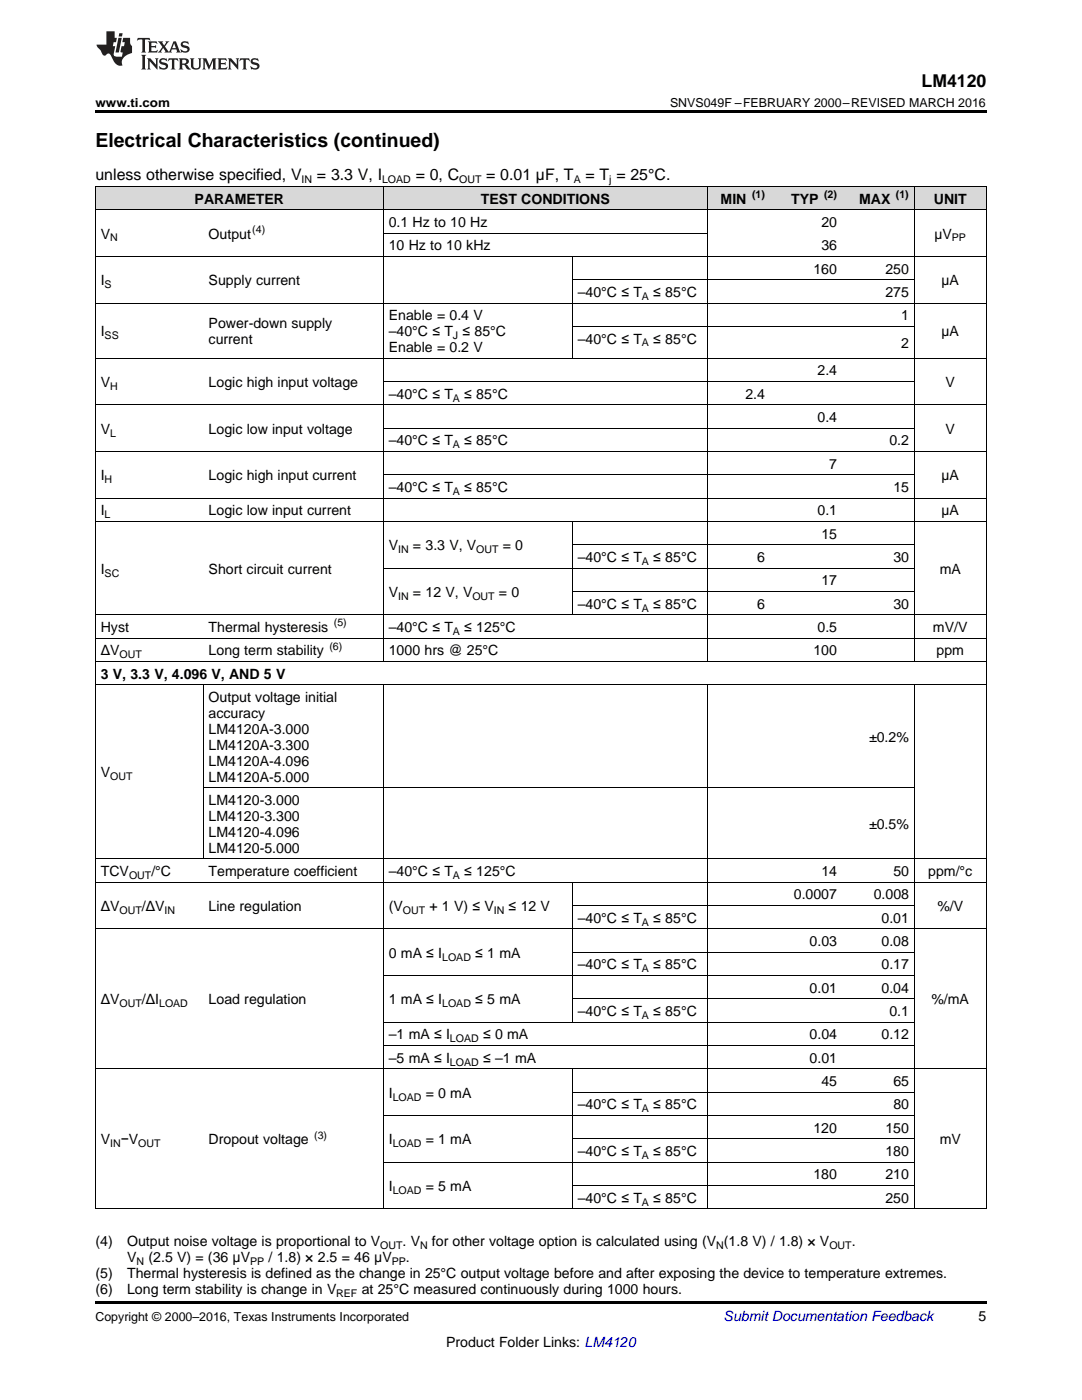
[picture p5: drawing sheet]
<svg xmlns="http://www.w3.org/2000/svg" width="216mm" height="279mm" viewBox="0 0 216 279" stroke-linecap="round" stroke-linejoin="round" font-family="sans-serif">
<defs><g id="words">
<text font-size="3.9" x="19" y="29.3">Electrical Characteristics (continued)</text>
<text font-size="3.5" x="183.9" y="17.3">LM4120</text>
<g font-size="3.2">
<text x="19" y="36">unless otherwise specified, V</text>
<text x="63.3" y="36">= 3.3 V, I</text>
<text x="82.9" y="36">= 0, C</text>
<text x="97" y="36">= 0.01 µF, T</text>
<text x="116.8" y="36">= T = 25°C.</text>
</g>
<g font-size="2.8">
<text x="38.8" y="40.6">PARAMETER</text>
<text x="96" y="40.6">TEST CONDITIONS</text>
<text x="143.8" y="40.6">MIN</text>
<text x="157.9" y="40.6">TYP</text>
<text x="171.4" y="40.6">MAX</text>
<text x="186.3" y="40.6">UNIT</text>
<text x="20.1" y="47.6">V</text>
<text x="41.6" y="47.6">Output</text>
<text x="77.6" y="45.3">0.1 Hz to 10 Hz</text>
<text x="163.9" y="45.3">20</text>
<text x="186.4" y="47.6">µV</text>
<text x="77.6" y="50">10 Hz to 10 kHz</text>
<text x="163.9" y="50">36</text>
<text x="20.1" y="56.9">I</text>
<text x="41.6" y="56.9">Supply current</text>
<text x="115.3" y="59.3">–40°C ≤ T</text>
<text x="130.4" y="59.3">≤ 85°C</text>
<text x="162.3" y="54.6">160</text>
<text x="176.7" y="54.6">250</text>
<text x="176.7" y="59.3">275</text>
<text x="187.9" y="56.9">µA</text>
<text x="41.6" y="65.5">Power-down supply</text>
<text x="77.6" y="63.9">Enable = 0.4 V</text>
<text x="179.8" y="63.9">1</text>
<text x="20.1" y="67.1">I</text>
<text x="41.6" y="68.7">current</text>
<text x="77.6" y="67.1">–40°C ≤ T ≤ 85°C</text>
<text x="77.6" y="70.3">Enable = 0.2 V</text>
<text x="115.3" y="68.6">–40°C ≤ T</text>
<text x="130.4" y="68.6">≤ 85°C</text>
<text x="179.8" y="69.4">2</text>
<text x="187.9" y="67.1">µA</text>
<text x="20.1" y="77.3">V</text>
<text x="41.6" y="77.3">Logic high input voltage</text>
<text x="163.1" y="74.9">2.4</text>
<text x="188.7" y="77.3">V</text>
<text x="77.6" y="79.6">–40°C ≤ T</text>
<text x="92.6" y="79.6">≤ 85°C</text>
<text x="148.7" y="79.6">2.4</text>
<text x="20.1" y="86.6">V</text>
<text x="41.6" y="86.6">Logic low input voltage</text>
<text x="77.6" y="88.9">–40°C ≤ T</text>
<text x="92.6" y="88.9">≤ 85°C</text>
<text x="163.1" y="84.2">0.4</text>
<text x="177.5" y="88.9">0.2</text>
<text x="188.7" y="86.6">V</text>
<text x="20.1" y="95.9">I</text>
<text x="41.6" y="95.9">Logic high input current</text>
<text x="165.5" y="93.6">7</text>
<text x="187.9" y="95.9">µA</text>
<text x="77.6" y="98.2">–40°C ≤ T</text>
<text x="92.6" y="98.2">≤ 85°C</text>
<text x="178.3" y="98.2">15</text>
<text x="20.1" y="102.9">I</text>
<text x="41.6" y="102.9">Logic low input current</text>
<text x="163.1" y="102.9">0.1</text>
<text x="163.9" y="107.5">15</text>
<text x="187.9" y="102.9">µA</text>
<text x="77.6" y="109.9">V</text>
<text x="82.4" y="109.9">= 3.3 V, V</text>
<text x="100.3" y="109.9">= 0</text>
<text x="115.3" y="112.2">–40°C ≤ T</text>
<text x="130.4" y="112.2">≤ 85°C</text>
<text x="151.1" y="112.2">6</text>
<text x="178.3" y="112.2">30</text>
<text x="20.1" y="114.5">I</text>
<text x="41.6" y="114.5">Short circuit current</text>
<text x="77.6" y="119.2">V</text>
<text x="82.4" y="119.2">= 12 V, V</text>
<text x="99.6" y="119.2">= 0</text>
<text x="163.9" y="116.8">17</text>
<text x="187.5" y="114.5">mA</text>
<text x="115.3" y="121.5">–40°C ≤ T</text>
<text x="130.4" y="121.5">≤ 85°C</text>
<text x="151.1" y="121.5">6</text>
<text x="178.3" y="121.5">30</text>
<text x="20.1" y="126.2">Hyst</text>
<text x="20.1" y="130.8">ΔV</text>
<text x="41.6" y="126.2">Thermal hysteresis</text>
<text x="41.6" y="130.8">Long term stability</text>
<text x="77.6" y="126.2">–40°C ≤ T</text>
<text x="77.6" y="130.8">1000 hrs @ 25°C</text>
<text x="92.6" y="126.2">≤ 125°C</text>
<text x="162.3" y="130.8">100</text>
<text x="163.1" y="126.2">0.5</text>
<text x="186.2" y="126.2">mV/V</text>
<text x="186.9" y="130.8">ppm</text>
<text x="20.1" y="135.5">3 V, 3.3 V, 4.096 V, AND 5 V</text>
<text x="41.6" y="140.1">Output voltage initial</text>
<text x="41.6" y="143.3">accuracy</text>
<text x="41.6" y="146.5">LM4120A-3.000</text>
<text x="41.6" y="149.6">LM4120A-3.300</text>
<text x="173.4" y="148.1">±0.2%</text>
<text x="20.1" y="155.2">V</text>
<text x="41.6" y="152.8">LM4120A-4.096</text>
<text x="41.6" y="156">LM4120A-5.000</text>
<text x="41.6" y="160.7">LM4120-3.000</text>
<text x="41.6" y="163.8">LM4120-3.300</text>
<text x="41.6" y="167">LM4120-4.096</text>
<text x="173.4" y="165.4">±0.5%</text>
<text x="41.6" y="170.2">LM4120-5.000</text>
<text x="20.1" y="174.8">TCV</text>
<text x="30.2" y="174.8">/°C</text>
<text x="41.6" y="174.8">Temperature coefficient</text>
<text x="77.6" y="174.8">–40°C ≤ T</text>
<text x="92.6" y="174.8">≤ 125°C</text>
<text x="158.4" y="179.5">0.0007</text>
<text x="163.9" y="174.8">14</text>
<text x="174.3" y="179.5">0.008</text>
<text x="178.3" y="174.8">50</text>
<text x="185.2" y="174.8">ppm/°c</text>
<text x="20.1" y="181.8">ΔV</text>
<text x="28.3" y="181.8">/ΔV</text>
<text x="41.6" y="181.8">Line regulation</text>
<text x="77.6" y="181.8">(V</text>
<text x="85.7" y="181.8">+ 1 V) ≤ V</text>
<text x="101.5" y="181.8">≤ 12 V</text>
<text x="115.3" y="184.1">–40°C ≤ T</text>
<text x="130.4" y="184.1">≤ 85°C</text>
<text x="175.9" y="184.1">0.01</text>
<text x="187" y="181.8">%/V</text>
<text x="77.6" y="191.1">0 mA ≤ I</text>
<text x="94.8" y="191.1">≤ 1 mA</text>
<text x="161.5" y="188.8">0.03</text>
<text x="175.9" y="188.8">0.08</text>
<text x="115.3" y="193.5">–40°C ≤ T</text>
<text x="130.4" y="193.5">≤ 85°C</text>
<text x="175.9" y="193.5">0.17</text>
<text x="20.1" y="200.4">ΔV</text>
<text x="28.3" y="200.4">/ΔI</text>
<text x="41.6" y="200.4">Load regulation</text>
<text x="77.6" y="200.4">1 mA ≤ I</text>
<text x="94.8" y="200.4">≤ 5 mA</text>
<text x="115.3" y="202.8">–40°C ≤ T</text>
<text x="130.4" y="202.8">≤ 85°C</text>
<text x="161.5" y="198.1">0.01</text>
<text x="175.9" y="198.1">0.04</text>
<text x="177.5" y="202.8">0.1</text>
<text x="185.8" y="200.4">%/mA</text>
<text x="77.6" y="207.4">–1 mA ≤ I</text>
<text x="96.4" y="207.4">≤ 0 mA</text>
<text x="161.5" y="207.4">0.04</text>
<text x="175.9" y="207.4">0.12</text>
<text x="77.6" y="212.1">–5 mA ≤ I</text>
<text x="96.4" y="212.1">≤ –1 mA</text>
<text x="161.5" y="212.1">0.01</text>
<text x="77.6" y="219.1">I</text>
<text x="84.9" y="219.1">= 0 mA</text>
<text x="115.3" y="221.4">–40°C ≤ T</text>
<text x="130.4" y="221.4">≤ 85°C</text>
<text x="163.9" y="216.7">45</text>
<text x="178.3" y="216.7">65</text>
<text x="178.3" y="221.4">80</text>
<text x="162.3" y="226.1">120</text>
<text x="176.7" y="226.1">150</text>
<text x="20.1" y="228.4">V</text>
<text x="24.1" y="228.4">−V</text>
<text x="41.6" y="228.4">Dropout voltage</text>
<text x="77.6" y="228.4">I</text>
<text x="84.9" y="228.4">= 1 mA</text>
<text x="115.3" y="230.7">–40°C ≤ T</text>
<text x="130.4" y="230.7">≤ 85°C</text>
<text x="176.7" y="230.7">180</text>
<text x="187.5" y="228.4">mV</text>
<text x="77.6" y="237.7">I</text>
<text x="84.9" y="237.7">= 5 mA</text>
<text x="162.3" y="235.4">180</text>
<text x="176.7" y="235.4">210</text>
<text x="115.3" y="240">–40°C ≤ T</text>
<text x="130.4" y="240">≤ 85°C</text>
<text x="176.7" y="240">250</text>
<text x="19" y="248.7">(4)</text>
<text x="25.4" y="248.7">Output noise voltage is proportional to V</text>
<text x="25.4" y="251.9">V</text>
<text x="29.6" y="251.9">(2.5 V) = (36 μV</text>
<text x="53.6" y="251.9">/ 1.8) × 2.5 = 46 μV</text>
<text x="80.3" y="248.7">. V</text>
<text x="81" y="251.9">.</text>
<text x="86.2" y="248.7">for other voltage option is calculated using (V (1.8 V) / 1.8) × V</text>
<text x="170" y="248.7">.</text>
<text x="19" y="255.1">(5)</text>
<text x="25.4" y="255.1">Thermal hysteresis is defined as the change in 25°C output voltage before and after exposing the device to temperature extremes.</text>
<text x="19" y="258.2">(6)</text>
<text x="25.4" y="258.2">Long term stability is change in V</text>
<text x="72.2" y="258.2">at 25°C measured continuously during 1000 hours.</text>
<text x="195.3" y="263.6">5</text>
<text x="89" y="268.9">Product Folder Links: LM4120</text>
</g>
<text font-size="2.8" fill="#0000c8" x="144.4" y="263.6">Submit Documentation Feedback</text>
<g font-size="2.5">
<text x="19" y="21.4">www.ti.com</text>
<text x="133.7" y="21.4">SNVS049F –FEBRUARY 2000–REVISED MARCH 2016</text>
<text x="19" y="263.6">Copyright © 2000–2016, Texas Instruments Incorporated</text>
</g>
<g font-size="2.1">
<text x="60.2" y="36.6">IN</text>
<text x="76.2" y="36.6">LOAD</text>
<text x="91.6" y="36.6">OUT</text>
<text x="114.5" y="36.6">A</text>
<text x="121.6" y="36.6">j</text>
<text x="150.1" y="39.5">(1)</text>
<text x="164.4" y="39.5">(2)</text>
<text x="178.8" y="39.5">(1)</text>
<text x="50.3" y="46.5">(4)</text>
<text x="22" y="48.2">N</text>
<text x="189.9" y="48.2">PP</text>
<text x="20.9" y="57.5">S</text>
<text x="128.1" y="59.8">A</text>
<text x="20.9" y="67.7">SS</text>
<text x="90.4" y="67.7">J</text>
<text x="128.1" y="69.1">A</text>
<text x="22" y="77.8">H</text>
<text x="90.4" y="80.2">A</text>
<text x="22" y="87.1">L</text>
<text x="90.4" y="89.5">A</text>
<text x="20.9" y="96.4">H</text>
<text x="90.4" y="98.8">A</text>
<text x="20.9" y="103.4">L</text>
<text x="79.4" y="110.4">IN</text>
<text x="95" y="110.4">OUT</text>
<text x="128.1" y="112.7">A</text>
<text x="20.9" y="115.1">SC</text>
<text x="79.4" y="119.7">IN</text>
<text x="94.3" y="119.7">OUT</text>
<text x="66.6" y="125">(5)</text>
<text x="128.1" y="122.1">A</text>
<text x="23.8" y="131.4">OUT</text>
<text x="65.7" y="129.7">(6)</text>
<text x="90.4" y="126.7">A</text>
<text x="22" y="155.7">OUT</text>
<text x="25.8" y="175.4">OUT</text>
<text x="90.4" y="175.4">A</text>
<text x="23.8" y="182.4">OUT</text>
<text x="32.8" y="182.4">IN</text>
<text x="80.4" y="182.4">OUT</text>
<text x="98.5" y="182.4">IN</text>
<text x="128.1" y="184.7">A</text>
<text x="88.2" y="191.7">LOAD</text>
<text x="128.1" y="194">A</text>
<text x="23.8" y="201">OUT</text>
<text x="31.7" y="201">LOAD</text>
<text x="88.2" y="201">LOAD</text>
<text x="128.1" y="203.3">A</text>
<text x="89.8" y="208">LOAD</text>
<text x="89.8" y="212.7">LOAD</text>
<text x="78.4" y="219.6">LOAD</text>
<text x="128.1" y="222">A</text>
<text x="62.7" y="227.3">(3)</text>
<text x="22" y="229">IN</text>
<text x="27.6" y="229">OUT</text>
<text x="78.4" y="229">LOAD</text>
<text x="128.1" y="231.3">A</text>
<text x="78.4" y="238.3">LOAD</text>
<text x="128.1" y="240.6">A</text>
<text x="75.9" y="249.3">OUT</text>
<text x="83.8" y="249.3">N</text>
<text x="142.9" y="249.3">N</text>
<text x="165.5" y="249.3">OUT</text>
<text x="27.3" y="252.4">N</text>
<text x="49.9" y="252.4">PP</text>
<text x="78.2" y="252.4">PP</text>
<text x="67.1" y="258.8">REF</text>
</g>
</g></defs>
<g fill="#d8d8d8">
<path d="M19 37.3h21.6v4.6h-21.6z"/>
<path d="M40.6 37.3h35.9v4.6h-35.9z"/>
<path d="M76.5 37.3h37.7v4.6h-37.7z"/>
<path d="M114.2 37.3h26.9v4.6h-26.9z"/>
<path d="M141.1 37.3h12.6v4.6h-12.6z"/>
<path d="M153.7 37.3h14.4v4.6h-14.4z"/>
<path d="M168.1 37.3h14.4v4.6h-14.4z"/>
<path d="M182.5 37.3h14.3v4.6h-14.3z"/>
</g>
<path d="M19 22h177.8v.5h-177.8zM19 259.7h177.8v.5h-177.8z" fill="#000"/>
<g fill="none" stroke="#000" stroke-width=".2">
<path d="M19 37.2h177.8M19.1 37.2v204.1M76.5 37.2v94.9M141.1 37.2v94.9M182.4 37.2v94.9M196.8 37.2v204.1M19 51.2h177.8M19 41.9h177.8M76.5 46.5h64.6M114.2 51.2v20.3M114.2 55.8h68.3M19 71.5h177.8"/>
<path d="M19 60.5h177.8M76.5 76.1h106M114.2 65.1h68.3M19 99.4h177.8M19 90.1h177.8M19 80.8h177.8M76.5 94.8h106M76.5 85.5h106M19 104.1h177.8M76.5 113.4h106M114.2 104.1v18.7M114.2 118.1h68.3"/>
<path d="M114.2 108.7h68.3M19 136.7h177.8M19 132h177.8M19 127.4h177.8M19 122.7h177.8M40.5 136.7v34.7M76.5 136.7v104.6M141.1 136.7v104.6M182.4 136.7v104.6M40.6 157.2h141.9M19 176.1h177.8M19 171.4h177.8"/>
<path d="M114.2 176.1v27.9M19 185.4h177.8M76.5 194.7h106M114.2 199.3h68.3M114.2 190h68.3M114.2 180.7h68.3M19 213.3h177.8M76.5 208.7h106M76.5 204h106M114.2 213.4v27.9M114.2 218h68.3M76.5 231.9h106"/>
<path d="M76.5 222.6h106M114.2 236.6h68.3M114.2 227.3h68.3M19 241.2h177.8"/>
</g>
<g fill="#231f20">
<path d="M27.5 7.6l-.1 .5 .4-.2h.6v.1v2.1l-.2 .4h1l-.3-.4v-2.1l.1-.1h.5l.5 .2-.2-.5zM29.5 8.3l.2 .3v1.5l-.2 .4h1.8l.2-.6a1.04 1.04 0 0 1-1.3 .2v-.7h.6l.3 .2v-.6l-.3 .2h-.6v-.6l.8-.1 .4 .3-.2-.5zM31.5 8.3l.9 1.1-.9 1.1h.8l-.2-.2 .5-.7 .4 .7-.2 .2h1.5l-.1-.2 .1-.4h.9l.1 .4-.2 .2h1l-.3-.3-.7-1.9h-.5l-.9 2-.8-1 .9-1h-.8l.1 .3-.3 .5-.4-.6 .2-.2zM34.7 8.6l.4 1h-.7zM36.3 8.4a.63 .63 0 0 0-.2 .7 .63 .63 0 0 0 .6 .4l.6 .2 .1 .2a.75 .75 0 0 1-.7 .4 .75 .75 0 0 1-.6-.5l.1 .7 .1-.1a1.11 1.11 0 0 0 1.5-.6 1.13 1.13 0 0 0-1.2-.8l-.1-.4a1.04 1.04 0 0 1 1.2 .2l-.2-.5-.1 .1-.5-.2zM28.2 10.9l.2 .4v2.2l-.2 .4h1l-.3-.4v-2.2l.3-.4zM29.3 11.6l.3 .4v1.5l-.3 .4h.8l-.2-.4v-1.3l1.5 1.7v-1.9l.2-.4h-.7l.2 .4v.9l-1.1-1.3zM32 11.8a.62 .62 0 0 0-.2 .7 .62 .62 0 0 0 .6 .4l.6 .1 .1 .3a.76 .76 0 0 1-.7 .3 .76 .76 0 0 1-.6-.4l.1 .7 .1-.1a1.11 1.11 0 0 0 1.5-.6 1.13 1.13 0 0 0-1.2-.8l-.1-.4a1.04 1.04 0 0 1 1.2 .2l-.2-.6-.1 .1-.5-.1zM33.7 11.6l-.2 .6a.61 .61 0 0 1 .8-.3v1.6l-.2 .4h.9l-.2-.4v-1.6a.63 .63 0 0 1 .8 .3l-.2-.6zM35.6 11.6l.3 .4v1.5l-.3 .4h1l-.2-.2v-.8l.5 .2a.76 .76 0 0 0 1.2 .7l-1-1a.58 .58 0 0 0 .6-.5 .58 .58 0 0 0-.5-.6zM36.4 11.9h.1a.45 .45 0 0 1 .5 .1 .45 .45 0 0 1 .1 .5l-.7 .2zM37.9 11.6l.2 .2a2.17 2.17 0 0 0 .3 1.9 .99 .99 0 0 0 1.6-.6v-1.1l.2-.4h-.7l.2 .2a1.92 1.92 0 0 1-.2 1.8 .6 .6 0 0 1-.9-.5v-1.1l.2-.4zM40.4 11.6l.2 .4v1.5l-.2 .4h.7l-.2-.4v-1.4l.8 1.8 .8-1.8v1.4l-.2 .4h.9l-.2-.4v-1.5l.2-.4h-.8l-.6 1.5-.6-1.5zM43.4 11.6l.2 .4v1.5l-.2 .4h1.8l.2-.6a1.04 1.04 0 0 1-1.3 .1v-.6h.5l.4 .2v-.6l-.4 .2h-.5v-.7h.8l.3 .3-.1-.6zM45.5 11.6l.2 .4v1.5l-.2 .4h.7l-.2-.4v-1.3l1.5 1.7v-1.9l.2-.4h-.7l.2 .4v.9l-1.1-1.3zM47.9 11.6l-.1 .6a.61 .61 0 0 1 .8-.3v1.6l-.3 .4h1l-.3-.4 .1-1.6a.63 .63 0 0 1 .7 .3l-.1-.6zM50.2 11.8a.62 .62 0 0 0-.2 .7 .62 .62 0 0 0 .6 .4l.6 .1 .2 .3a.76 .76 0 0 1-.8 .3 .76 .76 0 0 1-.6-.4l.1 .7 .2-.1a1.11 1.11 0 0 0 1.5-.6 1.13 1.13 0 0 0-1.3-.8l-.1-.4a1.04 1.04 0 0 1 1.2 .2l-.1-.6-.2 .1-.5-.1z"/>
<path d="M21.2 6.3v2.6h-1.9l.1 .4 .7 .9a.91 .91 0 0 0 1 .8 .56 .56 0 0 1 .5-.3 .56 .56 0 0 1 .5 .3l.4 .8a1.53 1.53 0 0 0 1.9 1.2 1.54 1.54 0 0 1 1-2.1l.9-.3v-1.4a1.52 1.52 0 0 1-.3-1.6h-1.4l-.2 .8h.5l-.2 .8h-.4l-.2 1v.2l.4 .1-.2 .8a1.93 1.93 0 0 1-1.6-.3l.3-1.8h-.5l.2-.8h.4l.2-.8h-.4v-1.3zM23.6 7.6l-.6 2.9h.7l.6-2.9zM23.8 6.6l-.1 .7h.6l.2-.7z"/>
</g>
<use href="#words"/>
</svg>
